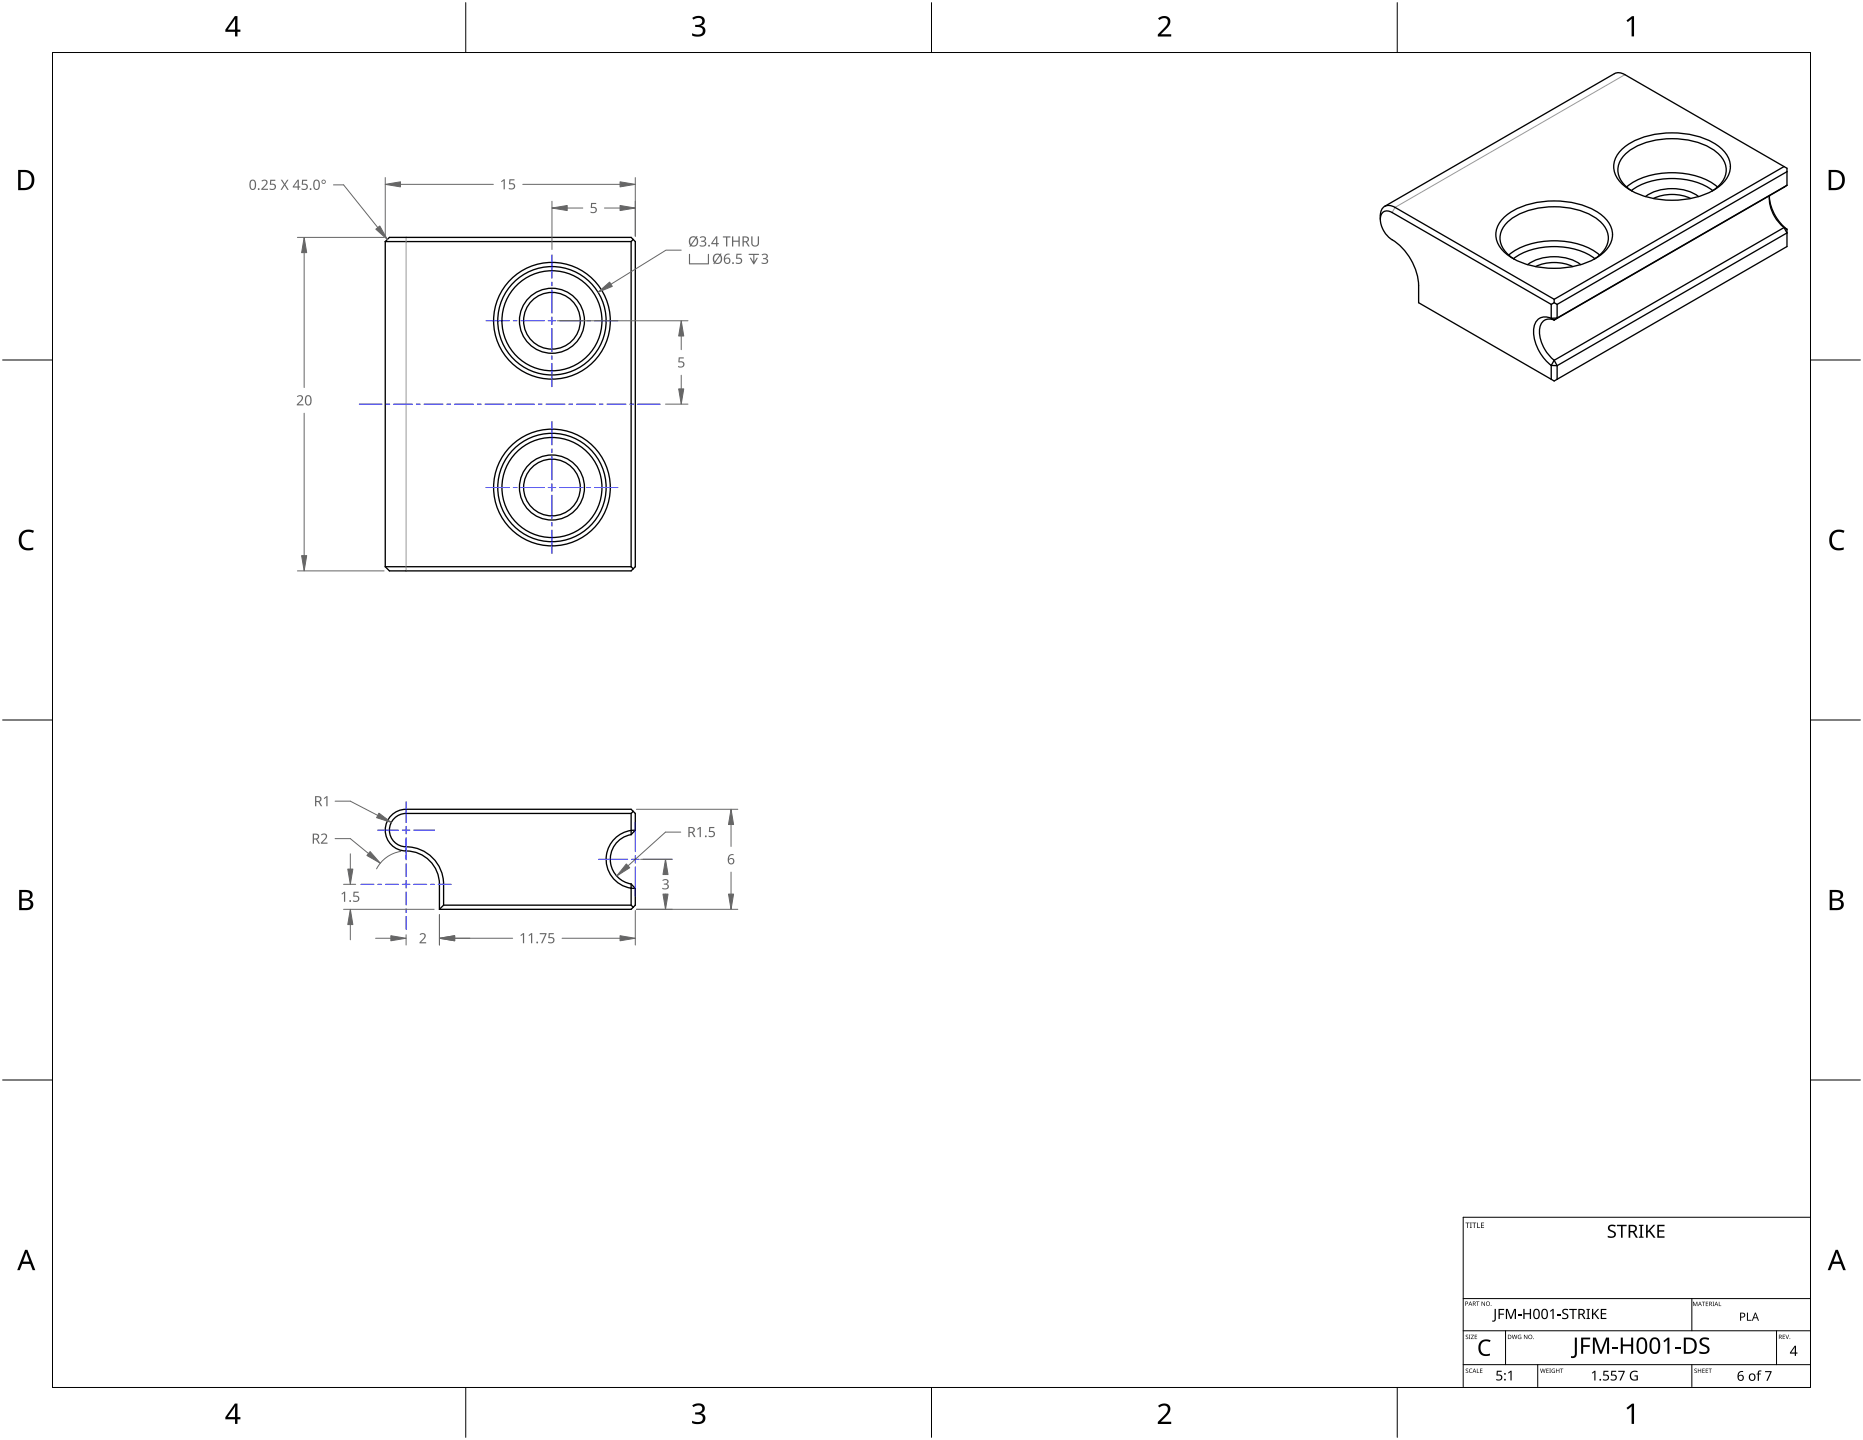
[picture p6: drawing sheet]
<svg xmlns="http://www.w3.org/2000/svg" width="559mm" height="432mm" viewBox="0 0 559 432" stroke-linecap="round" stroke-linejoin="round" font-family="sans-serif">
<path d="M15.7 15.7h527.4v400.4h-527.4z" fill="none" stroke="#000" stroke-width=".3"/>
<path d="M139.7 .8v14.9M279.4 .8v14.9M419.1 .8v14.9M.8 108h14.9M543.1 108h14.9M.8 215.9h14.9M543.1 215.9h14.9M.8 323.9h14.9M543.1 323.9h14.9M139.7 416.1v14.9M279.4 416.1v14.9M419.1 416.1v14.9" fill="none" stroke="#000" stroke-width=".3"/>
<g fill="#000">
<path d="M207.6 5.4a2.36 2.36 0 0 1 3.8 .5 1.49 1.49 0 0 1-1.3 1.8 1.62 1.62 0 0 1 1.5 1.8 1.62 1.62 0 0 1-1.8 1.5l-2.2-.3v-.7a2.16 2.16 0 0 0 3.2-.5 1.23 1.23 0 0 0-1.7-1.4h-.6v-.6a1.55 1.55 0 0 0 2.1-1.2 1.51 1.51 0 0 0-2.6-.4zM347.4 5.5a2.07 2.07 0 0 1 2.1-.8 2.07 2.07 0 0 1 1.6 1.7 4 4 0 0 1-1.6 2.6l-1.3 1.3h3.1v.7h-4v-.7l1.6-1.6a2.6 2.6 0 0 0 1.2-2.8 1.64 1.64 0 0 0-2.3 .1zM487.9 6.1l1.6-1.2h.6v6h-.7v-5.3l-1.1 1zM6.4 159.7a3.4 3.4 0 0 1 3.8-.5l-.3 .6a2.3 2.3 0 0 0-2.7 .1 2.3 2.3 0 0 0-.7 2.6 2.15 2.15 0 0 0 3.1 1.7l.4-.1v.7a3 3 0 0 1-3.5-.4 3 3 0 0 1-.8-3.4zM549.4 159.7a3.4 3.4 0 0 1 3.9-.5l-.3 .6a2.3 2.3 0 0 0-2.7 .1 2.3 2.3 0 0 0-.8 2.6 2.15 2.15 0 0 0 3.1 1.7l.4-.1v.7a3 3 0 0 1-3.4-.4 3 3 0 0 1-.8-3.4zM207.6 421.4a2.36 2.36 0 0 1 3.8 .6 1.49 1.49 0 0 1-1.3 1.8 1.62 1.62 0 0 1 1.5 1.8 1.62 1.62 0 0 1-1.8 1.4l-2.2-.3v-.7a2.16 2.16 0 0 0 3.2-.5 1.23 1.23 0 0 0-1.7-1.4h-.6v-.6a1.55 1.55 0 0 0 2.1-1.1 1.51 1.51 0 0 0-2.6-.5zM347.4 421.6a2.07 2.07 0 0 1 2.1-.8 2.07 2.07 0 0 1 1.6 1.7 4 4 0 0 1-1.6 2.5l-1.3 1.3h3.1v.7h-4v-.6l1.6-1.6a2.6 2.6 0 0 0 1.2-2.9 1.64 1.64 0 0 0-2.3 .2zM487.9 422.2l1.6-1.3h.6v6.1h-.7v-5.3l-1.1 1z"/>
<path d="M70.4 4.8h.8v4.1h.9v.6h-.9v1.4h-.7v-1.4h-2.9v-.6zM70.5 5.6l-2.2 3.3h2.2z"/>
<path d="M5.4 51h1.9a3 3 0 0 1 3 3.1 3 3 0 0 1-3.2 2.9h-1.7zM6.2 51.6v4.8h.8a2.39 2.39 0 0 0 2.5-2.2 2.39 2.39 0 0 0-2-2.6z"/>
<path d="M548.5 51h1.9a3 3 0 0 1 3 3.1 3 3 0 0 1-3.2 2.9h-1.7zM549.3 51.6v4.8h.8a2.39 2.39 0 0 0 2.4-2.2 2.39 2.39 0 0 0-2-2.6z"/>
<path d="M5.8 266.9h1.7a1.71 1.71 0 0 1 2.3 1.7 1.39 1.39 0 0 1-1.2 1.1 1.64 1.64 0 0 1 1.4 2 1.64 1.64 0 0 1-2.1 1.2h-2.1zM6.5 270.1v2.2h1.2a1.15 1.15 0 0 0 1.5-1.2 1.15 1.15 0 0 0-1.5-1zM6.5 267.5v1.9h1.1a1.04 1.04 0 0 0 1.4-1 1.04 1.04 0 0 0-1.5-.9z"/>
<path d="M548.8 266.9h1.7a1.71 1.71 0 0 1 2.3 1.7 1.39 1.39 0 0 1-1.1 1.1 1.64 1.64 0 0 1 1.3 2 1.64 1.64 0 0 1-2.1 1.2h-2.1zM549.6 270.1v2.2h1.2a1.15 1.15 0 0 0 1.4-1.2 1.15 1.15 0 0 0-1.5-1zM549.6 267.5v1.9h1.1a1.04 1.04 0 0 0 1.3-1 1.04 1.04 0 0 0-1.4-.9z"/>
<path d="M7.5 374.8h.7l2.4 6.1h-.8l-.7-1.9h-2.4l-.8 1.9h-.7zM7.9 375.6l-1 2.7h1.9z"/>
<path d="M550.6 374.8h.7l2.3 6.1h-.8l-.7-1.9h-2.4l-.7 1.9h-.8zM550.9 375.6l-.9 2.7h1.9z"/>
<path d="M70.4 420.9h.8v4h.9v.7h-.9v1.4h-.7v-1.4h-2.9v-.6zM70.5 421.7l-2.2 3.2h2.2z"/>
</g>
<g fill="#000">
<path d="M439.6 366.6h1.2v.2h-.5v1.4h-.2v-1.4h-.5zM440.9 366.6h.6l-.2 .2v1.3l.2 .1h-.6l.2-.1v-1.3zM441.6 366.6h1.2v.2h-.5v1.4h-.2v-1.4h-.5zM443.1 366.6h.2v1.5h.7v.1h-.9zM444.2 366.6h.9v.2h-.7v.5h.7v.2h-.7v.6h.7v.1h-.9zM482.5 367.6a1.84 1.84 0 0 1 2.1-.2l-.2 .4-.4-.1a.74 .74 0 0 0-1.2 .4 .74 .74 0 0 0 .8 .9 1.17 1.17 0 0 1 1 1.5 1.17 1.17 0 0 1-1.6 .7l-.8-.2v-.4l.6 .1a.84 .84 0 0 0 1 .1 .84 .84 0 0 0 .3-1l-.6-.4a1.18 1.18 0 0 1-1-1.8zM485 367.3h2.9v.4h-1.2v3.5h-.5v-3.5h-1.2zM491.6 367.3h1.4v.2l-.5 .2v3.1l.5 .1v.3h-1.4v-.3l.4-.1v-3.1l-.4-.2zM493.7 367.3h.5v1.9l1.7-1.9h.6l-1.5 1.7 1.6 2.2h-.6l-1.4-1.9-.4 .3v1.6h-.5zM497.1 367.3h2.2v.4h-1.7v1.2h1.6v.4h-1.6v1.4h1.7v.5h-2.2zM442.8 390.3h.9l-.4 .1v1.2h-.1v-1.2zM444.4 390.3l.9 1.1v-1.1h.1v1.3l-.9-1.1-.1 1.1z"/>
<path d="M448.3 392.5h.4v3a.78 .78 0 0 1-1.1 .8v-.3h.5l.2-.4zM449.5 392.5h1.7v.3h-1.3v1.1h1.2v.3h-1.2v1.3h-.4zM451.7 392.5h.5l1 2.5 1-2.5h.5v3h-.4l.1-2.6-1.1 2.6h-.3l-1-2.6v2.6h-.3zM455.3 394.2h1v.4h-1zM456.9 392.5h.4v1.3h1.6v-1.3h.3v3h-.3v-1.4h-1.6v1.4h-.4zM464.9 393.1l.8-.6h.3v3h-.3v-2.6l-.6 .5zM467.1 394.2h1v.4h-1zM468.7 392.8l.6-.3 1.1 .1-.1 .3-.4-.1a.57 .57 0 0 0-.9 .3 .57 .57 0 0 0 .6 .7 .92 .92 0 0 1 .8 1.2 .92 .92 0 0 1-1.3 .6l-.6-.2v-.3l.7 .1a.6 .6 0 0 0 .9-.4 .6 .6 0 0 0-.7-.7l-.2-.1a.83 .83 0 0 1-.5-1.2zM470.7 392.5h2.3v.3h-1v2.7h-.4v-2.7h-.9zM475.8 392.5h1.1v.2l-.3 .1v2.4l.3 .1v.2h-1.1v-.2l.4-.1v-2.4l-.4-.1zM477.5 392.5h.4v1.5l1.3-1.5h.5l-1.2 1.3 1.2 1.7h-.4l-1.1-1.4-.3 .2v1.2h-.4zM480.1 392.5h1.7v.3h-1.3v1h1.3v.3h-1.3v1.1h1.3v.3h-1.7z"/>
<path d="M507.8 390.3h.3l.4 1.1 .4-1.1h.2v1.3h-.1v-1.1l-.6 1.1-.4-1.1-.2 1.1zM510.5 390.3h.9l-.4 .2v1.1h-.1v-1.1zM511.6 390.3h.8l-.6 .2v.4h.5l-.5 .1v.5l.6 .1h-.8zM513.7 390.3h.4l-.1 .2 .1 1.1h-.4l.1-.1zM515.6 390.3h.1v1.2l.6 .1h-.7zM524 393.6h.3v2.2h1.1v.2h-1.4zM439.7 400.4l.4-.2 .2 .2a.32 .32 0 0 0-.4 0 .32 .32 0 0 0-.1 .4 .32 .32 0 0 0 .4 .1 .41 .41 0 0 1 0 .6 .41 .41 0 0 1-.6-.2 .31 .31 0 0 0 .5 .2 .31 .31 0 0 0 0-.5l-.4-.3zM439.7 410.5l.4-.1 .2 .2a.32 .32 0 0 0-.4-.1 .32 .32 0 0 0-.1 .4 .32 .32 0 0 0 .4 .1 .41 .41 0 0 1 0 .7 .41 .41 0 0 1-.6-.2 .31 .31 0 0 0 .5 .1 .31 .31 0 0 0 0-.4l-.4-.3zM440.6 400.2h.5l-.2 .2 .2 1.1h-.5l.1-.1zM440.8 410.6l.4-.2 .4 .1-.1 .1a.52 .52 0 0 0-.7 .5 .52 .52 0 0 0 .7 .4 .61 .61 0 0 1-.8-.1 .61 .61 0 0 1 .1-.8zM441.2 400.2h.9l-.7 1.2 .7 .1h-.9l.7-1.1zM443 410.4h.2v1.1l.5 .2h-.7z"/>
<path d="M442.3 400.2h.8l-.6 .2v.4h.5l-.5 .1v.5l.6 .1h-.8zM443.9 410.4h.8l-.6 .1v.4h.5l-.5 .2v.4l.6 .2h-.8zM444 402.3a2.71 2.71 0 0 1 3.1-.4l-.2 .5a1.9 1.9 0 0 0-2.4 .3 1.9 1.9 0 0 0-.3 2.3 1.85 1.85 0 0 0 2.7 .9v.5a2.46 2.46 0 0 1-2.9-.4 2.46 2.46 0 0 1-.4-2.9zM449 411h1.4v.4h-1.1l-.1 .8a1 1 0 0 1 1.4 1 1 1 0 0 1-1.5 .7l-.3-.1v-.3l.1 .1a.73 .73 0 0 0 1.1 0 .73 .73 0 0 0 0-1.1l-1.1-.1zM452.3 411.6l1.1-.6v2.9h-.3v-2.5l-.6 .5zM453.5 400.2h.1l.3 1.1 .3-1.1h.2l.3 1.1 .2-1.1h.2l-.3 1.3h-.2l-.3-1.1-.3 1.1h-.2zM455.4 400.4l.9-.1-.2 .1a.53 .53 0 0 0-.7 .5 .53 .53 0 0 0 .8 .5v-.4l-.3-.2h.4v.7a.71 .71 0 0 1-.9-.2 .71 .71 0 0 1 0-.9zM457.1 400.2l.9 1.1v-1.1h.1v1.3l-.9-1-.1 1zM462 410.4h.1l.3 1.1 .3-1.1h.2l.3 1.1 .2-1.1h.2l-.3 1.3h-.2l-.3-1.1-.3 1.1h-.2zM463.8 410.4h.7l-.5 .1v.4h.5l-.5 .2v.4l.5 .2h-.7zM464.7 410.4h.5l-.2 .1 .2 1.2h-.5l.2-.1zM465.5 410.6l.9-.1h-.2a.53 .53 0 0 0-.7 .6 .53 .53 0 0 0 .8 .4v-.3l-.3-.2h.4v.6a.71 .71 0 0 1-.9-.1 .71 .71 0 0 1 0-.9z"/>
<path d="M466.7 410.4h.2v.5h.7v-.5h.1v1.3h-.1v-.6h-.7v.6h-.2zM467.9 410.4h1l-.4 .1v1.2h-.2v-1.2zM472.4 401.1h.6v4.8a1.24 1.24 0 0 1-1.8 1.3v-.6a.74 .74 0 0 0 .8 .1 .74 .74 0 0 0 .4-.8zM474.3 401.1h2.7v.5h-2.1v1.7h1.9v.6h-1.9v2h-.6zM477.5 411.7l1.1-.7v3h-.4v-2.6l-.5 .5zM477.8 401.1h.9l1.5 4 1.5-4h.9v4.8h-.6l.1-4.2-1.7 4.2h-.5l-1.6-4.2 .1 4.2h-.6zM481 411h1.4v.4h-1.1l-.1 .8a1 1 0 0 1 1.4 1 1 1 0 0 1-1.5 .8l-.3-.2v-.3l.2 .1a.73 .73 0 0 0 1 0 .73 .73 0 0 0 0-1l-1.1-.2zM483.6 403.9h1.6v.5h-1.6zM483.3 411h1.5v.4h-1.2l-.1 .8a1 1 0 0 1 1.5 1 1 1 0 0 1-1.6 .8l-.3-.2v-.3l.2 .1a.73 .73 0 0 0 1.1 0 .73 .73 0 0 0-.1-1l-1.1-.2zM485.4 411h1.9l-1.1 3h-.4l1.2-2.6h-1.6zM486.1 401.1h.7v2h2.5v-2h.6v4.8h-.6v-2.2h-2.5v2.2h-.7zM489.2 411.4l.5-.3 .9-.1 .6 .2-.1 .3a1.2 1.2 0 0 0-1.9 .9 1.2 1.2 0 0 0 1.7 1.2v-.9h-.6v-.3h1v1.4a1.59 1.59 0 0 1-2.1-.3 1.59 1.59 0 0 1 0-2.1z"/>
<path d="M498.9 402.1l1.3-1h.5v4.8h-.6l.1-4.2-1 .8zM502.5 403.9h1.6v.5h-1.6zM508.3 410.5l.4-.1 .2 .2a.32 .32 0 0 0-.4-.1 .32 .32 0 0 0-.1 .4 .32 .32 0 0 0 .4 .1 .41 .41 0 0 1 0 .7 .41 .41 0 0 1-.6-.2 .31 .31 0 0 0 .5 .1 .31 .31 0 0 0 0-.4l-.5-.3zM509.3 410.4h.1v.5h.7v-.5h.2v1.3h-.2v-.6h-.7v.6h-.1zM510.6 410.4h.7l-.5 .1v.4h.5l-.5 .2v.4l.5 .2h-.7zM511.6 410.4h.7l-.5 .1v.4h.5l-.5 .2v.4l.5 .2h-.7zM510 401.5a2.29 2.29 0 0 1 2.7-.2l-.2 .5a1.41 1.41 0 0 0-2.1 .3 1.83 1.83 0 0 0 1.7 1.4 1.36 1.36 0 0 1 .6 1.7 1.36 1.36 0 0 1-1.7 .8l-1.3-.2v-.6a1.72 1.72 0 0 0 2.4-.3 1.48 1.48 0 0 0-1.4-1.3 1.32 1.32 0 0 1-.7-2.1zM512.5 410.4h.9l-.4 .1v1.2h-.1v-1.2zM527.4 411.1l1-.1-.1 .3h-.5l-.2 .2v.4h.5v.2h-.5v2h-.4v-2h-.4l.4-.2zM529.4 411.1h2l-1.2 3h-.4l1.2-2.6h-1.6zM534.7 400.2h.7l-.5 .2v.4h.5l-.5 .1v.5l.5 .1h-.7zM535.5 400.2h.2l.4 1.1 .4-1.1h.1l-.4 1.3z"/>
<path d="M488.5 367.3h1.1a1.12 1.12 0 0 1 1.3 .7 1.12 1.12 0 0 1-.7 1.4l1.1 1.8h-.6l-.9-1.7h-.8v1.7h-.5zM489 367.7v1.4h.6a.74 .74 0 0 0 .9-.7 .74 .74 0 0 0-1-.7z"/>
<path d="M439.5 390.3h.4a.43 .43 0 0 1 .4 .5 .43 .43 0 0 1-.6 .3v.5h-.2zM439.7 390.4v.5a.31 .31 0 0 0 .5-.2 .31 .31 0 0 0-.5-.3z"/>
<path d="M441 390.3l.6 1.3-.3-.4h-.5l-.4 .4zM441 390.4l-.2 .6h.4z"/>
<path d="M441.8 390.3h.3a.37 .37 0 0 1 .5 .2 .37 .37 0 0 1-.2 .5l.3 .6-.5-.6h-.3v.6h-.1zM441.9 390.4v.5h.2a.25 .25 0 0 0 .3-.2 .25 .25 0 0 0-.3-.3z"/>
<path d="M445.6 390.9a.65 .65 0 0 1 1.3 0 .65 .65 0 0 1-1.3 0zM445.9 390.9a.48 .48 0 0 0 .9 0 .48 .48 0 0 0-.9 0z"/>
<path d="M460.2 392.7a1.1 1.1 0 0 1 1.4 0 1.1 1.1 0 0 1 .3 1.3 1.11 1.11 0 0 1-1 1.6 1.11 1.11 0 0 1-1-1.6zM460.5 392.9a1.66 1.66 0 0 0 .4 2.3 1.54 1.54 0 0 0 0-2.4z"/>
<path d="M462.7 392.7a1.1 1.1 0 0 1 1.3 0 1.1 1.1 0 0 1 .3 1.3 1.11 1.11 0 0 1-1 1.6 1.11 1.11 0 0 1-1-1.6zM462.9 392.9a1.66 1.66 0 0 0 .4 2.3 1.54 1.54 0 0 0 0-2.4z"/>
<path d="M473.4 392.5h.9a.87 .87 0 0 1 1 .6 .87 .87 0 0 1-.5 1.1l.8 1.3h-.5l-.7-1.2h-.6v1.2h-.4zM473.8 392.8v1.1h.5a.58 .58 0 0 0 .7-.5 .58 .58 0 0 0-.8-.6z"/>
<path d="M509.8 390.3l.7 1.3-.4-.4h-.5l-.3 .4zM509.9 390.5l-.2 .6h.4z"/>
<path d="M512.7 390.3h.3a.37 .37 0 0 1 .5 .3 .37 .37 0 0 1-.3 .5l.4 .5-.5-.5h-.3v.5h-.1zM512.8 390.5v.5h.2a.25 .25 0 0 0 .3-.3 .25 .25 0 0 0-.3-.2z"/>
<path d="M514.7 390.3l.7 1.3-.3-.4h-.6l-.3 .4zM514.8 390.5l-.2 .6h.4z"/>
<path d="M521.9 393.6h.7a.81 .81 0 0 1 .9 1 .81 .81 0 0 1-1.3 .5v.9h-.3zM522.2 393.9v.9a.59 .59 0 0 0 1-.4 .59 .59 0 0 0-1-.5z"/>
<path d="M526.4 393.6h.3l.9 2.4h-.3l-.3-.7h-1l-.3 .7h-.3zM526.5 393.9l-.4 1.1h.8z"/>
<path d="M442.2 410.4l.6 1.3-.3-.4h-.5l-.3 .4zM442.2 410.6l-.2 .5h.4z"/>
<path d="M452.3 400.2l.7 .1 .3 .5a.61 .61 0 0 1-.6 .7h-.4zM452.5 400.4v1l.4-.1 .2-.7z"/>
<path d="M458.3 400.9a.65 .65 0 0 1 1.3 0 .65 .65 0 0 1-1.3 0zM458.6 400.9a.48 .48 0 0 0 .9 0 .48 .48 0 0 0-.9 0z"/>
<path d="M491.5 401.4a1.62 1.62 0 0 1 1.8-.1 1.62 1.62 0 0 1 .8 1.6 2.35 2.35 0 0 1-1.4 3.1 1.87 1.87 0 0 1-1.8-2.5l.1-1.3zM491.8 401.8a3 3 0 0 0 .4 3.7 1.14 1.14 0 0 0 1.3-1.5 1.88 1.88 0 0 0-1-2.5z"/>
<path d="M495.4 401.4a1.62 1.62 0 0 1 1.8-.1 1.62 1.62 0 0 1 .8 1.6 2.35 2.35 0 0 1-1.4 3.1 1.87 1.87 0 0 1-1.8-2.5l.1-1.3zM495.7 401.8a3 3 0 0 0 .4 3.7 1.14 1.14 0 0 0 1.3-1.5 1.88 1.88 0 0 0-1-2.5z"/>
<path d="M505.1 401.1h1.4a2.43 2.43 0 0 1 2.4 2.5 2.43 2.43 0 0 1-2.5 2.3h-1.3zM505.7 401.6v3.8h.6a1.91 1.91 0 0 0 2-1.8 1.91 1.91 0 0 0-1.8-2z"/>
<path d="M521.6 411.4l.4-.2a.5 .5 0 0 1 .8 .2 .99 .99 0 0 0-1.3 1.2 .93 .93 0 0 1 1.5 .2 .93 .93 0 0 1-.6 1.4 .93 .93 0 0 1-1.2-.9v-1.1zM521.5 413.2a.63 .63 0 0 0 1.2 0 .63 .63 0 0 0-1.2 0z"/>
<path d="M524.4 413a1.1 1.1 0 0 1 2.2 0 1.1 1.1 0 0 1-2.2 0zM525.2 412.2a.8 .8 0 0 0-.3 1.2 .8 .8 0 0 0 1.1 .2l.2-.5a.71 .71 0 0 0-.2-.8 .71 .71 0 0 0-.8-.1z"/>
<path d="M533.6 400.2h.3a.37 .37 0 0 1 .5 .3 .37 .37 0 0 1-.3 .4l.4 .6-.5-.5h-.3v.5h-.1zM533.7 400.4v.4h.2a.25 .25 0 0 0 .3-.2 .25 .25 0 0 0-.3-.2z"/>
<path d="M538.3 403.5h.4v2.1h.4v.3h-.4v.7h-.4v-.7h-1.4v-.3zM538.3 403.9l-1.1 1.7h1.1z"/>
<circle cx="447.3" cy="391.5" r=".12"/>
<circle cx="451.4" cy="413.7" r=".26"/>
<circle cx="451.4" cy="412" r=".27"/>
<circle cx="460" cy="401.4" r=".12"/>
<circle cx="480" cy="413.8" r=".26"/>
<circle cx="536.9" cy="401.4" r=".12"/>
</g>
<path d="M543 365h-104.1v50.8M438.9 399h104.1M438.9 389.4h104.1M451.6 399v10.2M507.5 389.4v9.6M532.9 399v10.2M438.9 409.2h104.1M461.2 409.2v6.6M507.5 409.2v6.6" fill="none" stroke="#000" stroke-width=".3"/>
<g fill="none" stroke="#000" stroke-width=".4">
<path d="M486.4 44.8a22.7 22.7 0 0 1 17-4.9 19.7 19.7 0 0 1 14.1 5.9 6.8 6.8 0 0 1-1.9 10.1 26 26 0 0 1-21.3 3.3 15 15 0 0 1-9.4-6.1 6.5 6.5 0 0 1 1.5-8.3zM495.9 59.5a13.5 13.5 0 0 1 11.2 0M509.5 58.9a14.5 14.5 0 0 0-15.9 0M513.4 57.3a7.2 7.2 0 0 0 4-8.3 11.8 11.8 0 0 0-7.7-6.1 24.6 24.6 0 0 0-21.3 2.5 6.4 6.4 0 0 0-.5 10.7l1.7 1.2M513.7 57.2a22.7 22.7 0 0 0-21.7-1.7l-2.7 1.7M515.2 56.1a22.7 22.7 0 0 0-17.7-4 19.1 19.1 0 0 0-9.6 4M530.7 59.2a14 14 0 0 0 5.3 9.6M530.8 58.7a11.5 11.5 0 0 0 4.3 9.5M535.1 49.9l-68.9 39.9M536 55.6v-5.1l-48.6-28.1-1.2-.5-1-.1-.9 .3-69 39.8M536 51.5l-68.9 39.8M536 55.6l-68.9 39.8"/>
<path d="M536 55.6l-69.8 40.4M115.6 72.4l1.2-1.2h72.5l1.3 1.2v97.5l-1.3 1.3h-72.5l-1.2-1.3M115.6 72.4v97.5M115.6 72.4h73.7M189.3 72.4v97.5M189.9 71.8l-.6 .6M414 65.8v-1.1a2.69 2.69 0 0 1 1.3-2.8 2.69 2.69 0 0 1 3.1 .3l47.8 27.6M451.1 65.3a22.7 22.7 0 0 1 17-5 19.7 19.7 0 0 1 14 5.9 6.8 6.8 0 0 1-1.8 10.1 26 26 0 0 1-21.4 3.3 15 15 0 0 1-9.3-6 6.5 6.5 0 0 1 1.5-8.3zM452.5 76.5a22.7 22.7 0 0 1 17.7-4 19.1 19.1 0 0 1 9.6 4M454.3 77.8a7.2 7.2 0 0 1-4-8.4 11.8 11.8 0 0 1 7.7-6.1 24.6 24.6 0 0 1 21.3 2.5 6.4 6.4 0 0 1 .5 10.7l-1.7 1.3M460.6 79.9a13.5 13.5 0 0 1 11.2 0M474.1 79.4a14.5 14.5 0 0 0-15.9 0"/>
<path d="M478.4 77.6a22.7 22.7 0 0 0-21.8-1.7l-2.6 1.7M535.1 68.2l.9 .6M535.1 68.2l.9 1.6-68.9 39.9M535.1 68.2l-68.9 39.8M536 68.8v5.1l-68.9 39.8M465.3 91.3l-47.7-27.6a2.16 2.16 0 0 0-2.5-.2 2.16 2.16 0 0 0-1.1 2.3 8.5 8.5 0 0 0 4.9 7 17.8 17.8 0 0 1 6.6 12.9v5.1l40.7 23.4 .9-.5M465.3 91.3v4.1M465.3 95.4l.9 .6M465.3 95.4a3.6 3.6 0 0 0-5.3 3.6 13.7 13.7 0 0 0 5.3 10.6M466.2 89.8v1M466.2 90.8l-.9 .5M466.2 90.8l.9 .5"/>
<path d="M466.2 96a3.1 3.1 0 0 0-3.3 .3 3.1 3.1 0 0 0-1.1 3.1 11.9 11.9 0 0 0 4.4 8.6M467.1 91.3v4.1M467.1 95.4l-.9 .6M467.1 95.4h-1.8M465.3 109.6v4.1M465.3 109.6l1.8 .1M466.2 108l-.9 1.6M466.2 108l.9 1.7M467.1 109.7v4M115.6 169.9h73.7M189.3 169.9l.6 .7M189.3 249a8.8 8.8 0 0 0-7.5 8.7 8.8 8.8 0 0 0 7.5 8.6"/>
<path d="M189.3 243.9h-67.5a5 5 0 0 0-5 5 5 5 0 0 0 5 5 11.3 11.3 0 0 1 11.3 11.3v6.2M189.3 243.9v5.1M189.3 249v1.3M189.3 250.3a7.5 7.5 0 0 0-6.2 7.4 7.5 7.5 0 0 0 6.2 7.4M189.9 243.3l-.6 .6M190.6 248.9v-5l-1.3-1.2h-67.5a6.3 6.3 0 0 0-6.2 6.2 6.3 6.3 0 0 0 6.2 6.3 10 10 0 0 1 10 10v7.5M190.6 248.9l-1.3 .1M190.6 248.9l-1.3 1.4M133.1 271.4h56.2M133.1 271.4l-1.3 1.3M189.3 266.3v5.1M189.3 271.4l.6 .6"/>
<path d="M189.3 266.3l1.3 .1M189.3 265.1v1.2M189.3 265.1l1.3 1.3M190.6 266.4v5l-1.3 1.3h-57.5"/>
<circle cx="165.6" cy="96.2" r="17.5"/>
<circle cx="165.6" cy="96.2" r="9.8"/>
<circle cx="165.6" cy="96.2" r="8.5"/>
<circle cx="165.6" cy="96.2" r="15"/>
<circle cx="165.6" cy="96.2" r="16.3"/>
<circle cx="165.6" cy="146.2" r="17.5"/>
<circle cx="165.6" cy="146.2" r="9.8"/>
<circle cx="165.6" cy="146.2" r="8.5"/>
<circle cx="165.6" cy="146.2" r="15"/>
<circle cx="165.6" cy="146.2" r="16.3"/>
</g>
<path d="M487.4 22.4l-69 39.8-.8 1.5M121.8 71.2v100M121.8 242.7v1.2M121.8 253.9v1.3M131.8 265.2h1.3" fill="none" stroke="#999" stroke-width=".3"/>
<g fill="none" stroke="#00f" stroke-width=".3">
<path d="M165.6 76.4v7M145.8 96.2h7M153.9 96.2h1.2M156.2 96.2h7.1M164.4 96.2h2.3M165.6 84.6v1.1M165.6 86.9v7M165.6 95v2.3M165.6 98.5v7M167.8 96.2h7.1M176 96.2h1.2M178.3 96.2h7"/>
<path d="M165.6 106.7v1.1M165.6 108.9v7.1M165.6 126.4v7M165.6 134.6v1.1M165.6 136.9v7M145.8 146.2h7M153.9 146.2h1.2M156.2 146.2h7.1M164.4 146.2h2.3M165.6 145v2.3M165.6 148.5v7M165.6 156.7v1.1"/>
<path d="M165.6 158.9v7.1M167.8 146.2h7.1M176 146.2h1.2M178.3 146.2h7"/>
</g>
<path d="M131.8 274.3v9.1M190.6 273v10.4M136.4 281.3h17.4M168.6 281.3h17.4" fill="none" stroke="#666" stroke-width=".3"/>
<g fill="#666" stroke="#666" stroke-width=".3">
<path d="M186 280.6l4.6 .7-4.6 .8z"/>
<path d="M131.8 281.3l4.6-.7v1.5z"/>
</g>
<g fill="#666">
<path d="M156.1 280.4l.8-.6h.3v3h-.4l.1-2.6-.6 .5z"/>
<path d="M158.5 280.4l.8-.6h.3v3h-.3v-2.6l-.6 .5z"/>
<path d="M161.9 279.8h2l-1.2 3h-.4l1.2-2.7h-1.6z"/>
<path d="M164.6 279.8h1.5v.3h-1.2l-.1 .9a1.04 1.04 0 0 1 1.5 1 1.04 1.04 0 0 1-1.6 .8l-.3-.1v-.3l.4 .1a.71 .71 0 0 0 1.1-.4 .71 .71 0 0 0-1-.8l-.4-.1z"/>
<circle cx="161.1" cy="282.6" r=".27"/>
</g>
<path d="M113.3 248.9h6.2M120.7 248.9h2.2M121.8 240.4v6.2M121.8 247.8v2.3M121.8 251.2v6.3M124.1 248.9h6.2M179.5 257.7h8.8M189.4 257.7h2.3M190.6 246.6v8.8M190.6 256.5v2.3M190.6 260v8.7M192.8 257.7h8.8" fill="none" stroke="#00f" stroke-width=".3"/>
<path d="M115.6 53.2v17.6M120.1 55.3h27.9M156.8 55.3h29.2M190.6 53.2v17.6" fill="none" stroke="#666" stroke-width=".3"/>
<g fill="#666" stroke="#666" stroke-width=".3">
<path d="M186 54.5l4.6 .8-4.6 .7z"/>
<path d="M115.6 55.3l4.5-.8v1.5z"/>
</g>
<g fill="#666">
<path d="M150.3 54.4l.8-.7h.3v3.1h-.3v-2.7l-.6 .5z"/>
<path d="M152.8 53.7h1.5v.4h-1.2l-.1 .9a1.04 1.04 0 0 1 1.5 1 1.04 1.04 0 0 1-1.6 .8l-.3-.1v-.4l.4 .2a.71 .71 0 0 0 1.1-.5 .71 .71 0 0 0-1-.7l-.4-.1z"/>
</g>
<path d="M89.2 71.2h26M91.2 75.8v40.4M91.2 123.9v42.7M89.2 171.2h26" fill="none" stroke="#666" stroke-width=".3"/>
<g fill="#666" stroke="#666" stroke-width=".3">
<path d="M90.5 166.6h1.5l-.8 4.6z"/>
<path d="M91.2 71.2l.8 4.6h-1.5z"/>
</g>
<g fill="#666">
<path d="M89.1 118.8a1.05 1.05 0 0 1 1.6 0 1.05 1.05 0 0 1-.4 1.6l-.8 .8h1.5v.4h-2v-.3l1.1-1.2a.72 .72 0 0 0 .3-1.1 .72 .72 0 0 0-1.1 .1z"/>
<path d="M91.8 118.7a1.1 1.1 0 0 1 1.4 .1 1.1 1.1 0 0 1 .3 1.2 1.11 1.11 0 0 1-1 1.6 1.11 1.11 0 0 1-1-1.6zM92.1 119a1.66 1.66 0 0 0 .4 2.3 1.54 1.54 0 0 0 0-2.5z"/>
</g>
<path d="M192.1 257.7h9.5M190.9 272.7h10.7M199.6 261.3v.9M199.6 268.1v.9" fill="none" stroke="#666" stroke-width=".3"/>
<g fill="#666" stroke="#666" stroke-width=".3">
<path d="M198.9 268.1h1.5l-.8 4.6z"/>
<path d="M199.6 257.7l.8 4.5h-1.5z"/>
</g>
<path d="M198.7 263.9a1 1 0 0 1 1.2-.4 1 1 0 0 1 .6 1.2l-.6 .4a.86 .86 0 0 1 .7 1.1 .86 .86 0 0 1-1.1 .5l-.9-.1v-.4l.7 .2a.63 .63 0 0 0 .9-.5 .63 .63 0 0 0-.8-.6h-.3v-.4a.63 .63 0 0 0 .9-.1 .63 .63 0 0 0-.2-.9l-1 .3z" fill="#666"/>
<g fill="none" stroke="#00f" stroke-width=".3">
<path d="M121.8 251.6v3.9M121.8 256.7v1.1M121.8 259v3.9M108.3 265.2h3.9M113.3 265.2h1.2M115.6 265.2h3.9M120.7 265.2h2.2M121.8 264v2.3M121.8 267.5v3.9M121.8 272.5v1.2M121.8 274.8v3.9M124.1 265.2h3.9"/>
<path d="M129.1 265.2h1.2M131.4 265.2h3.9"/>
</g>
<path d="M131.8 274.3v9.1M112.7 281.3h4.5M121.8 280.3v3.1M136.4 281.3h4.5" fill="none" stroke="#666" stroke-width=".3"/>
<g fill="#666" stroke="#666" stroke-width=".3">
<path d="M131.8 281.3l4.6-.7v1.5z"/>
<path d="M117.2 280.6l4.6 .7-4.6 .8z"/>
</g>
<path d="M125.9 280.1a1.05 1.05 0 0 1 1.6 0 1.05 1.05 0 0 1-.4 1.6l-.8 .8h1.5v.4h-2v-.3l1.1-1.2a.72 .72 0 0 0 .3-1.1 .72 .72 0 0 0-1.1 .1z" fill="#666"/>
<path d="M105.1 256v4.6M103 272.7h27.2M103 265.2h3.7M105.1 277.2v4.6" fill="none" stroke="#666" stroke-width=".3"/>
<g fill="#666" stroke="#666" stroke-width=".3">
<path d="M105.1 272.7l.7 4.5h-1.5z"/>
<path d="M104.3 260.6h1.5l-.7 4.6z"/>
</g>
<g fill="#666">
<path d="M102.4 268l.8-.6h.3v3h-.3v-2.6l-.6 .5z"/>
<path d="M106.1 267.4h1.5v.3h-1.2l-.1 .9a1.04 1.04 0 0 1 1.5 1 1.04 1.04 0 0 1-1.6 .8l-.3-.1v-.4l.3 .2a.71 .71 0 0 0 1.2-.5 .71 .71 0 0 0-1-.7l-.5-.1z"/>
<circle cx="105" cy="270.2" r=".27"/>
</g>
<path d="M100.5 251.5h4.6l5.4 4.4" fill="none" stroke="#666" stroke-width=".3"/>
<g fill="#666">
<path d="M96.3 250.3a1.05 1.05 0 0 1 1.7-.1 1.05 1.05 0 0 1-.5 1.7l-.8 .8h1.5v.3h-2v-.3l1.1-1.1a.72 .72 0 0 0 .3-1.2 .72 .72 0 0 0-1.1 .1z"/>
<path d="M93.8 250h.8a.87 .87 0 0 1 1.1 .6 .87 .87 0 0 1-.6 1l.9 1.4h-.5l-.7-1.3h-.6v1.3h-.4zM94.2 250.3v1.1h.4a.58 .58 0 0 0 .7-.6 .58 .58 0 0 0-.7-.5z"/>
</g>
<path d="M111 255.3l3.1 3.5-4.1-2.3z" fill="#666" stroke="#666" stroke-width=".3"/>
<path d="M100.5 240.2h4.6l8.2 4.3M120.2 255.3a10 10 0 0 0-7.3 5.2" fill="none" stroke="#666" stroke-width=".3"/>
<g fill="#666">
<path d="M97.1 239.4l.8-.7h.3v3.1h-.3v-2.7l-.6 .5z"/>
<path d="M94.5 238.7h.8a.87 .87 0 0 1 1.1 .6 .87 .87 0 0 1-.6 1.1l.9 1.4h-.5l-.7-1.3h-.6v1.3h-.4zM94.9 239.1v1.1h.4a.58 .58 0 0 0 .7-.6 .58 .58 0 0 0-.7-.5z"/>
</g>
<path d="M113.7 243.8l3.7 2.8-4.4-1.4z" fill="#666" stroke="#666" stroke-width=".3"/>
<path d="M204.2 249.5h-4.6l-11.2 10.1" fill="none" stroke="#666" stroke-width=".3"/>
<g fill="#666">
<path d="M209.1 248.6l.8-.6h.3v3h-.3v-2.6l-.6 .5z"/>
<path d="M212.7 248h1.6v.3h-1.2l-.1 .9a1.04 1.04 0 0 1 1.5 1 1.04 1.04 0 0 1-1.6 .8l-.4-.1v-.4l.4 .2a.71 .71 0 0 0 1.2-.5 .71 .71 0 0 0-1-.7l-.5-.1z"/>
<path d="M206.5 248h.8a.87 .87 0 0 1 1.1 .6 .87 .87 0 0 1-.6 1.1l.8 1.3h-.4l-.7-1.2h-.6v1.2h-.4zM206.9 248.3v1.1h.4a.58 .58 0 0 0 .7-.5 .58 .58 0 0 0-.7-.6z"/>
<circle cx="211.7" cy="250.8" r=".27"/>
</g>
<g fill="#666" stroke="#666" stroke-width=".3">
<path d="M187.9 259.1l1 1.1-3.9 2.5z"/>
<path d="M218.5 268.1h1.5l-.7 4.6z"/>
<path d="M219.3 242.7l.7 4.5h-1.5z"/>
</g>
<path d="M190.9 242.7h30.4M219.3 247.2v6.6M190.9 272.7h30.4M219.3 261.5v6.6" fill="none" stroke="#666" stroke-width=".3"/>
<g fill="#666">
<path d="M209.9 71.2a1 1 0 0 1 1.2-.4 1 1 0 0 1 .6 1.2l-.6 .3a.86 .86 0 0 1 .8 1.1 .86 .86 0 0 1-1.2 .6l-.8-.2v-.4l.6 .2a.63 .63 0 0 0 1-.4 .63 .63 0 0 0-.9-.7h-.3v-.3a.63 .63 0 0 0 .9-.1 .63 .63 0 0 0-.1-.9l-1 .2z"/>
<path d="M216.8 70.9h2.3v.3h-.9v2.7h-.4v-2.7h-1z"/>
<path d="M219.6 70.9h.3v1.3h1.6v-1.3h.4v3h-.4v-1.4h-1.6v1.4h-.3z"/>
<path d="M225.3 70.9h.4v1.9a.79 .79 0 0 0 .8 .8 .79 .79 0 0 0 .8-.8v-1.9h.4v1.9a1.17 1.17 0 0 1-1.2 1.2 1.17 1.17 0 0 1-1.2-1.2z"/>
<path d="M206.7 76.2l.3 .1v2.6h5.3v-2.6l.2-.2 .1 3.1-5.9 .1z"/>
<path d="M220.9 76.1h1.5v.3h-1.2l-.1 .9a1.04 1.04 0 0 1 1.5 1 1.04 1.04 0 0 1-1.6 .8l-.3-.1v-.4l.4 .2a.71 .71 0 0 0 1.1-.5 .71 .71 0 0 0-1-.7l-.4-.1z"/>
<path d="M224.6 76.2h3.1l-.1 .2h-1.3v2.1l.7-1.2 .3 .1-1.1 1.9-.3-.1-1-1.8 .3-.1 .7 1.2v-2.1h-1.3z"/>
<path d="M228.4 76.4a1 1 0 0 1 1.3-.4 1 1 0 0 1 .5 1.2l-.5 .3a.86 .86 0 0 1 .7 1.1 .86 .86 0 0 1-1.1 .6l-.9-.2v-.4l.6 .2a.63 .63 0 0 0 1-.4 .63 .63 0 0 0-.8-.7h-.3v-.3a.63 .63 0 0 0 .9-.1 .63 .63 0 0 0-.2-.9l-1 .2z"/>
<path d="M218.7 256.4l.5-.2a.52 .52 0 0 1 .8 .3 1.03 1.03 0 0 0-1.3 1.1 .97 .97 0 0 1 1.5 .3 .97 .97 0 0 1-.6 1.4 .97 .97 0 0 1-1.3-.9v-1.1zM218.6 258.2a.66 .66 0 0 0 1.3 0 .66 .66 0 0 0-1.3 0z"/>
<path d="M207 71.2l.9-.4 .9 .2 .2-.3 .2 .2-.2 .3a1.56 1.56 0 0 1 .2 2.1 1.56 1.56 0 0 1-2 .5l-.2 .2-.2-.1 .2-.3a2.01 2.01 0 0 1 0-2.4zM208.8 71.5l-1.4 2a1.2 1.2 0 0 0 1.5-.4 1.2 1.2 0 0 0-.1-1.6zM207.3 71.4v.1a1.8 1.8 0 0 0-.1 1.7l1.4-1.9-.7-.1z"/>
<path d="M214.8 70.9h.4v2h.4v.3h-.4v.7h-.4v-.7h-1.5v-.3zM214.8 71.3l-1.1 1.6h1.1z"/>
<path d="M222.7 70.9h.8a.87 .87 0 0 1 1.1 .6 .87 .87 0 0 1-.6 1.1l.9 1.3h-.5l-.7-1.2h-.6v1.2h-.4zM223.1 71.2v1.1h.4a.58 .58 0 0 0 .8-.5 .58 .58 0 0 0-.8-.6z"/>
<path d="M214.2 76.4l.8-.4 1 .2 .2-.3 .2 .2-.2 .3a1.56 1.56 0 0 1 .2 2.1 1.56 1.56 0 0 1-2 .5l-.2 .2-.2-.1 .2-.3a2.01 2.01 0 0 1 0-2.4zM216 76.7l-1.4 2a1.2 1.2 0 0 0 1.5-.4 1.2 1.2 0 0 0-.1-1.6zM214.5 76.6v.1a1.8 1.8 0 0 0-.1 1.7l1.4-1.9-.7-.1z"/>
<path d="M217.5 76.4l.5-.3a.52 .52 0 0 1 .9 .3 1.03 1.03 0 0 0-1.4 1.2 .97 .97 0 0 1 1.5 .2 .97 .97 0 0 1-.6 1.4 .97 .97 0 0 1-1.2-.8l-.1-1.2zM217.4 78.2a.7 .7 0 0 0 1.4 0 .7 .7 0 0 0-1.4 0z"/>
<circle cx="212.7" cy="73.7" r=".27"/>
<circle cx="219.9" cy="78.9" r=".27"/>
</g>
<path d="M179.4 87.6l3.5-3 .8 1.3z" fill="#666" stroke="#666" stroke-width=".3"/>
<path d="M204.3 75h-4.5l-20.4 12.6" fill="none" stroke="#666" stroke-width=".3"/>
<g fill="#666">
<path d="M78.4 54.2a1.05 1.05 0 0 1 1.7 0 1.05 1.05 0 0 1-.5 1.6l-.8 .8h1.6v.3h-2v-.3l1.1-1.1a.72 .72 0 0 0 .3-1.1 .72 .72 0 0 0-1.2 .1z"/>
<path d="M81.1 53.9h1.5v.3h-1.2l-.1 .9a1.04 1.04 0 0 1 1.5 1 1.04 1.04 0 0 1-1.6 .8l-.3-.1v-.3l.3 .1a.71 .71 0 0 0 1.2-.5 .71 .71 0 0 0-1-.7l-.5-.1z"/>
<path d="M84.2 53.9h.4l.8 1.2 .7-1.2h.4l-.9 1.4 1 1.6h-.4l-.8-1.3-.8 1.3h-.4l1-1.6z"/>
<path d="M90.6 53.9h1.5v.3h-1.2v.9a1.04 1.04 0 0 1 1.5 1 1.04 1.04 0 0 1-1.6 .8l-.4-.1v-.3l.4 .1a.71 .71 0 0 0 1.2-.5 .71 .71 0 0 0-1-.7l-.5-.1z"/>
<path d="M75.2 54.1a1.1 1.1 0 0 1 1.3 0 1.1 1.1 0 0 1 .3 1.3 1.11 1.11 0 0 1-1 1.6 1.11 1.11 0 0 1-1-1.6zM75.4 54.3a1.66 1.66 0 0 0 .4 2.4 1.54 1.54 0 0 0 0-2.5z"/>
<path d="M89.2 53.9h.4v2h.5v.3h-.5v.7h-.3v-.7h-1.5v-.3zM89.3 54.3l-1.1 1.6h1.1z"/>
<path d="M94.3 54.1a1.1 1.1 0 0 1 1.3 0 1.1 1.1 0 0 1 .4 1.3 1.11 1.11 0 0 1-1.1 1.6 1.11 1.11 0 0 1-1-1.6zM94.5 54.3a1.66 1.66 0 0 0 .4 2.4 1.54 1.54 0 0 0 0-2.5z"/>
<path d="M96.4 54.5a.66 .66 0 0 1 1.3 0 .66 .66 0 0 1-1.3 0zM96.7 54.5a.4 .4 0 0 0 .8 0 .4 .4 0 0 0-.8 0z"/>
<circle cx="77.6" cy="56.7" r=".27"/>
<circle cx="93.2" cy="56.7" r=".27"/>
</g>
<path d="M112.7 68.7l1.2-.9 2.3 4z" fill="#666" stroke="#666" stroke-width=".3"/>
<path d="M100 55.4h3.1l10.2 12.8" fill="none" stroke="#666" stroke-width=".3"/>
<g fill="none" stroke="#00f" stroke-width=".3">
<path d="M107.8 121.2h6.8M115.7 121.2h1.2M118 121.2h5.7M124.9 121.2h1.1M127.2 121.2h5.7M134 121.2h1.2M136.3 121.2h5.7M143.2 121.2h1.1M145.5 121.2h5.7M152.3 121.2h1.2M154.6 121.2h5.7M161.5 121.2h1.1"/>
<path d="M163.8 121.2h5.7M170.6 121.2h1.2M172.9 121.2h5.7M179.8 121.2h1.1M182 121.2h5.8M188.9 121.2h1.1M191.2 121.2h6.8"/>
</g>
<path d="M167.1 96.2h39.3M204.3 100.8v4.1M204.3 112.5v4.1M199.6 121.2h6.8" fill="none" stroke="#666" stroke-width=".3"/>
<g fill="#666" stroke="#666" stroke-width=".3">
<path d="M203.6 116.6h1.5l-.8 4.6z"/>
<path d="M204.3 96.2l.8 4.6h-1.5z"/>
</g>
<path d="M203.6 107.2h1.5v.3h-1.2l-.1 .9a1.04 1.04 0 0 1 1.5 1 1.04 1.04 0 0 1-1.6 .8l-.3-.1v-.4l.4 .2a.71 .71 0 0 0 1.1-.5 .71 .71 0 0 0-1-.7l-.4-.1z" fill="#666"/>
<path d="M165.6 60.3v14.5M170.1 62.4h4.7M181.3 62.4h4.7M190.6 60.3v10.5" fill="none" stroke="#666" stroke-width=".3"/>
<g fill="#666" stroke="#666" stroke-width=".3">
<path d="M165.6 62.4l4.5-.8v1.5z"/>
<path d="M186 61.6l4.6 .8-4.6 .7z"/>
</g>
<path d="M177.3 60.8h1.5v.4h-1.2l-.1 .9a1.04 1.04 0 0 1 1.5 1 1.04 1.04 0 0 1-1.6 .8l-.3-.1v-.4l.4 .2a.71 .71 0 0 0 1.1-.5 .71 .71 0 0 0-1-.7l-.4-.1z" fill="#666"/>
</svg>
